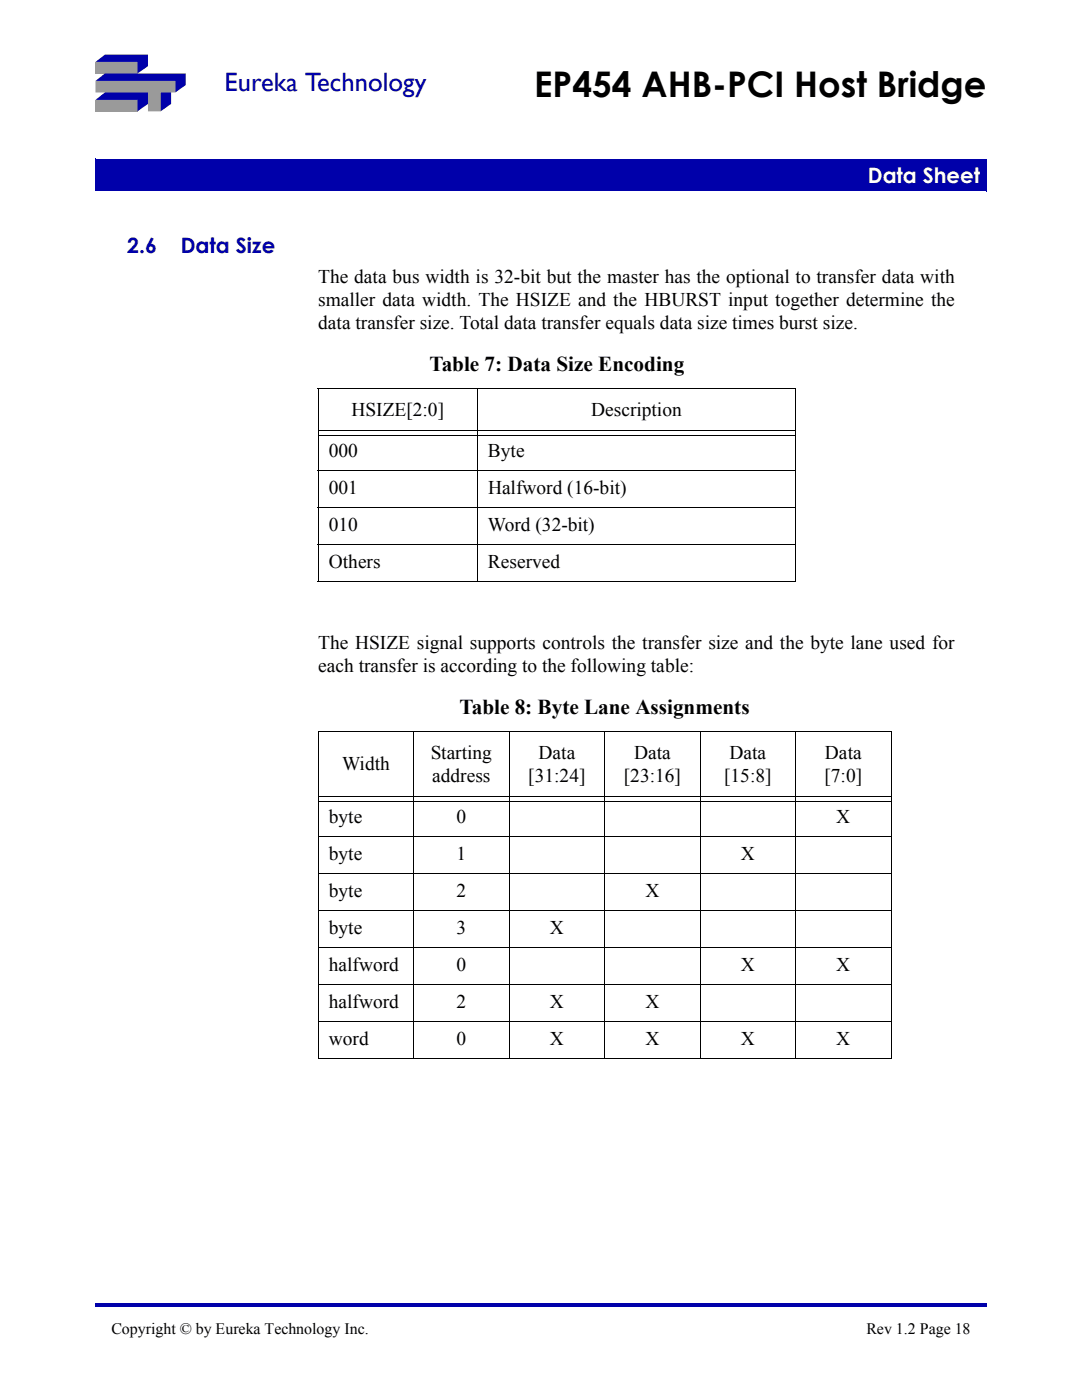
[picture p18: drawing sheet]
<svg xmlns="http://www.w3.org/2000/svg" width="216mm" height="279mm" viewBox="0 0 216 279" stroke-linecap="round" stroke-linejoin="round" font-family="sans-serif">
<defs><g id="words">
<text font-size="7" x="106.6" y="19.3">EP454 AHB-PCI Host Bridge</text>
<text font-size="5.3" fill="#00a" x="44.8" y="18.2">Eureka Technology</text>
<text font-size="4.2" fill="#fff" x="173.2" y="36.5">Data Sheet</text>
<g font-size="4.2" fill="#00a">
<text x="25.4" y="50.4">2.6</text>
<text x="36.1" y="50.4">Data Size</text>
</g>
<g font-size="4.2">
<text x="85.7" y="74.1">Table 7: Data Size Encoding</text>
<text x="91.7" y="142.5">Table 8: Byte Lane Assignments</text>
</g>
<g font-size="3.9">
<text x="63.5" y="56.6">The data bus width is 32-bit but the master has the optional to transfer data with</text>
<text x="63.5" y="61.2">smaller data width. The HSIZE and the HBURST input together determine the</text>
<text x="63.5" y="65.7">data transfer size. Total data transfer equals data size times burst size.</text>
<text x="70.1" y="83">HSIZE[2:0]</text>
<text x="118" y="83">Description</text>
<text x="65.6" y="91.1">000</text>
<text x="97.4" y="91.1">Byte</text>
<text x="65.6" y="98.5">001</text>
<text x="97.4" y="98.5">Halfword (16-bit)</text>
<text x="65.6" y="105.9">010</text>
<text x="97.4" y="105.9">Word (32-bit)</text>
<text x="65.6" y="113.4">Others</text>
<text x="97.4" y="113.4">Reserved</text>
<text x="63.5" y="129.6">The HSIZE signal supports controls the transfer size and the byte lane used for</text>
<text x="63.5" y="134.2">each transfer is according to the following table:</text>
<text x="68.3" y="153.8">Width</text>
<text x="86" y="151.5">Starting</text>
<text x="107.5" y="151.5">Data</text>
<text x="126.5" y="151.5">Data</text>
<text x="145.6" y="151.5">Data</text>
<text x="164.6" y="151.5">Data</text>
<text x="86.3" y="156">address</text>
<text x="105.4" y="156">[31:24]</text>
<text x="124.5" y="156">[23:16]</text>
<text x="144.5" y="156">[15:8]</text>
<text x="164.5" y="156">[7:0]</text>
<text x="65.6" y="164.2">byte</text>
<text x="91.1" y="164.2">0</text>
<text x="166.9" y="164.2">X</text>
<text x="65.6" y="171.6">byte</text>
<text x="91.1" y="171.6">1</text>
<text x="147.8" y="171.6">X</text>
<text x="65.6" y="179">byte</text>
<text x="91.1" y="179">2</text>
<text x="128.8" y="179">X</text>
<text x="65.6" y="186.4">byte</text>
<text x="91.1" y="186.4">3</text>
<text x="109.7" y="186.4">X</text>
<text x="65.6" y="193.8">halfword</text>
<text x="91.1" y="193.8">0</text>
<text x="147.8" y="193.8">X</text>
<text x="166.9" y="193.8">X</text>
<text x="65.6" y="201.2">halfword</text>
<text x="91.1" y="201.2">2</text>
<text x="109.7" y="201.2">X</text>
<text x="128.8" y="201.2">X</text>
<text x="65.6" y="208.6">word</text>
<text x="91.1" y="208.6">0</text>
<text x="109.7" y="208.6">X</text>
<text x="128.8" y="208.6">X</text>
<text x="147.8" y="208.6">X</text>
<text x="166.9" y="208.6">X</text>
</g>
<g font-size="3.2">
<text x="22.2" y="266.2">Copyright © by Eureka Technology Inc.</text>
<text x="172.9" y="266.2">Rev 1.2 Page 18</text>
</g>
</g></defs>
<path d="M19 260h177.8v.7h-177.8z" fill="#00a"/>
<path d="M97.2 14.6h99.6v14h-99.6z" fill="#fff"/>
<path d="M19 31.8h177.8v6.3h-177.8z" fill="#00a"/>
<path d="M19 38.1h177.8M19 31.7v6.4M19 31.8h177.9M196.8 31.8v6.4" fill="none" stroke="#00a" stroke-width=".2"/>
<g fill="#9a9a9a">
<path d="M19 12.4h8.4v2.3h-8.4z"/>
<path d="M19 19.9h8.4v2.3h-8.4z"/>
</g>
<path d="M19 16.2h16v2.3h-3v3.7h-2.5v-3.7h-10.5z" fill-rule="evenodd" fill="#9a9a9a"/>
<g fill="#00a">
<path d="M32 18.5h2.1v2.2l-2.1 1.5z"/>
<path d="M19 16.2l1.9-1.5h16.2v2.3l-2.1 1.5v-2.3z" fill-rule="evenodd"/>
<path d="M19 12.4l1.9-1.5h8.6v2.3l-2.1 1.5v-2.3z" fill-rule="evenodd"/>
<path d="M19 19.9l1.9-1.4h8.6v2.2l-2.1 1.5v-2.3z" fill-rule="evenodd"/>
</g>
<g fill="none" stroke="#000" stroke-width=".2">
<path d="M63.4 77.6h95.4M63.5 77.7v38.3M95.3 77.5v38.6M158.8 77.7v38.3M63.4 93.8h95.4M63.6 86h95.1M63.6 86.9h95.1M63.4 101.2h95.4M63.4 108.6h95.4M63.4 116.1h95.4M63.4 146.1h114.5M63.5 146.1v65.1"/>
<path d="M63.6 159h114.1M63.6 159.9h114.1M82.5 146v65.4M101.6 146v65.4M120.7 146v65.4M139.7 146v65.4M158.8 146v65.4M177.8 146.1v65.1M63.4 166.9h114.5M63.4 174.3h114.5M63.4 181.7h114.5M63.4 189.1h114.5"/>
<path d="M63.4 196.5h114.5M63.4 203.9h114.5M63.4 211.3h114.5"/>
</g>
<use href="#words"/>
</svg>
